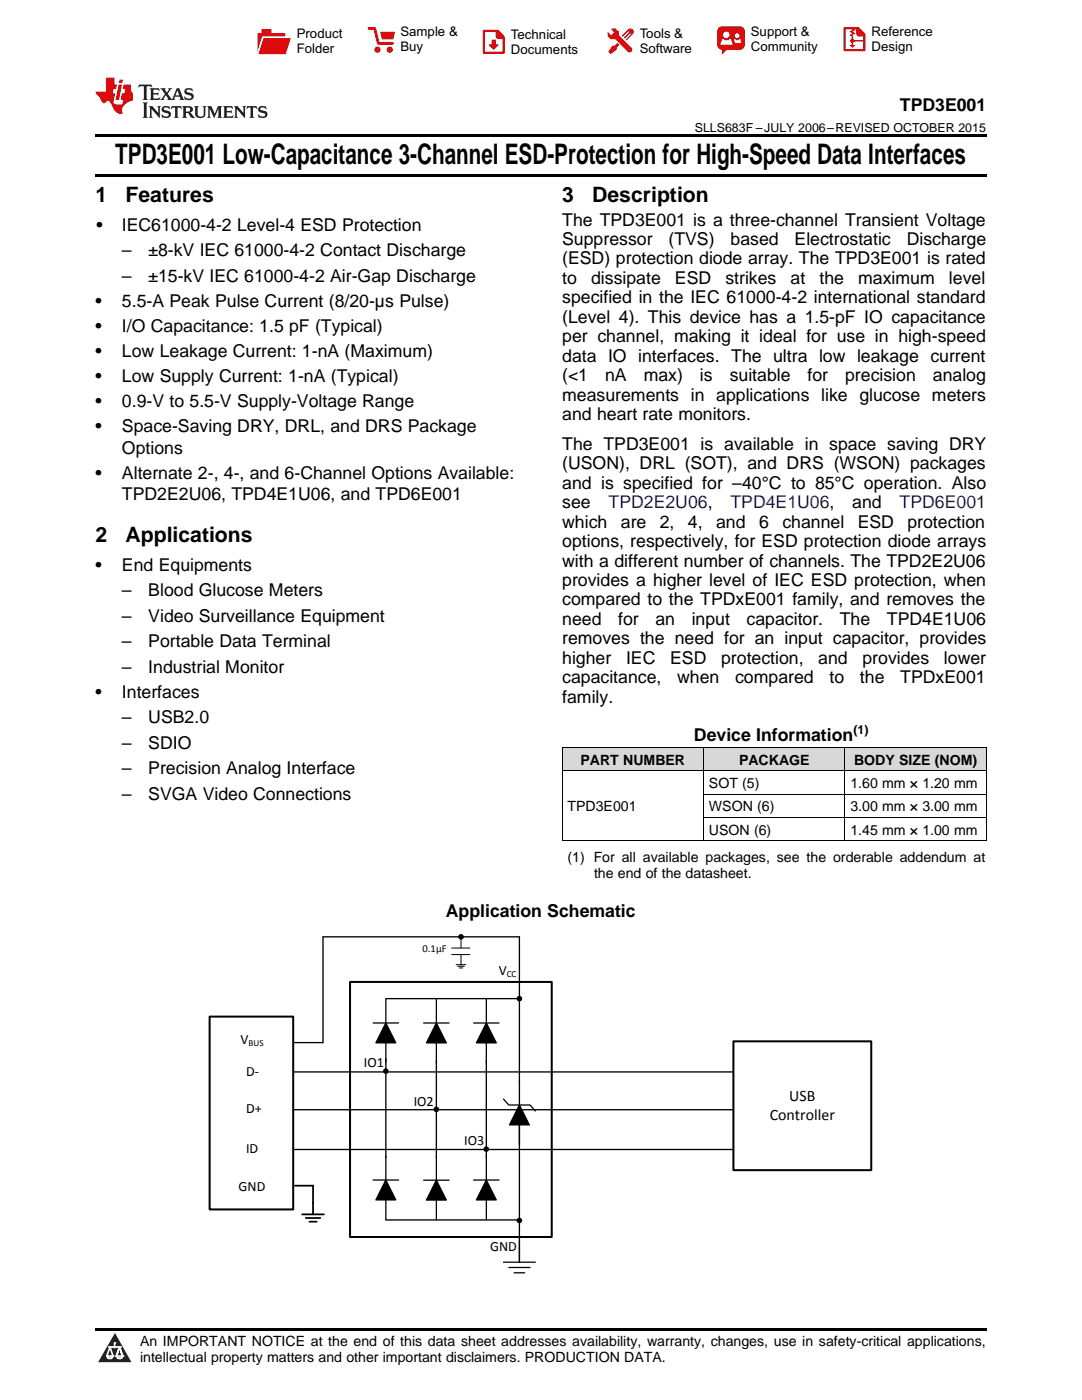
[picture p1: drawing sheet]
<svg xmlns="http://www.w3.org/2000/svg" width="216mm" height="279mm" viewBox="0 0 216 279" stroke-linecap="round" stroke-linejoin="round" font-family="sans-serif">
<defs><g id="words">
<text font-size="5.6" x="23" y="32.8">TPD3E001 Low-Capacitance 3-Channel ESD-Protection for High-Speed Data Interfaces</text>
<g font-size="4.2">
<text x="19" y="40.4">1</text>
<text x="25" y="40.4">Features</text>
<text x="112.2" y="40.4">3</text>
<text x="118.2" y="40.4">Description</text>
<text x="19" y="108.2">2</text>
<text x="25" y="108.2">Applications</text>
</g>
<g font-size="3.5">
<text x="179.6" y="22.2">TPD3E001</text>
<text x="19.2" y="46.1">•</text>
<text x="24.3" y="46.1">IEC61000-4-2 Level-4 ESD Protection</text>
<text x="112.2" y="45">The TPD3E001 is a three-channel Transient Voltage</text>
<text x="24.3" y="51.2">–</text>
<text x="29.6" y="51.2">±8-kV IEC 61000-4-2 Contact Discharge</text>
<text x="112.2" y="48.9">Suppressor</text>
<text x="112.2" y="52.8">(ESD) protection diode array. The TPD3E001 is rated</text>
<text x="133.4" y="48.9">(TVS)</text>
<text x="145.8" y="48.9">based</text>
<text x="158.6" y="48.9">Electrostatic</text>
<text x="180.9" y="48.9">Discharge</text>
<text x="24.3" y="56.2">–</text>
<text x="29.6" y="56.2">±15-kV IEC 61000-4-2 Air-Gap Discharge</text>
<text x="112.2" y="56.7">to</text>
<text x="117.9" y="56.7">dissipate</text>
<text x="134.7" y="56.7">ESD</text>
<text x="144.8" y="56.7">strikes</text>
<text x="157.8" y="56.7">at</text>
<text x="163.5" y="56.7">the</text>
<text x="171.2" y="56.7">maximum</text>
<text x="189.4" y="56.7">level</text>
<text x="19" y="61.2">•</text>
<text x="24.3" y="61.2">5.5-A Peak Pulse Current (8/20-µs Pulse)</text>
<text x="112.2" y="60.5">specified in the IEC 61000-4-2 international standard</text>
<text x="112.2" y="64.4">(Level 4). This device has a 1.5-pF IO capacitance</text>
<text x="19" y="66.3">•</text>
<text x="19" y="71.3">•</text>
<text x="24.3" y="66.3">I/O Capacitance: 1.5 pF (Typical)</text>
<text x="24.3" y="71.3">Low Leakage Current: 1-nA (Maximum)</text>
<text x="112.2" y="68.3">per channel, making it ideal for use in high-speed</text>
<text x="19" y="76.3">•</text>
<text x="24.3" y="76.3">Low Supply Current: 1-nA (Typical)</text>
<text x="112.2" y="72.2">data IO interfaces. The ultra low leakage current</text>
<text x="112.2" y="76.1">(&lt;1</text>
<text x="120.7" y="76.1">nA</text>
<text x="128.4" y="76.1">max)</text>
<text x="139.7" y="76.1">is</text>
<text x="145.6" y="76.1">suitable</text>
<text x="161.1" y="76.1">for</text>
<text x="168.6" y="76.1">precision</text>
<text x="186.1" y="76.1">analog</text>
<text x="19" y="81.3">•</text>
<text x="24.3" y="81.3">0.9-V to 5.5-V Supply-Voltage Range</text>
<text x="112.2" y="79.9">measurements in applications like glucose meters</text>
<text x="112.2" y="83.8">and heart rate monitors.</text>
<text x="19" y="86.3">•</text>
<text x="24.3" y="86.3">Space-Saving DRY, DRL, and DRS Package</text>
<text x="112.2" y="89.8">The TPD3E001 is available in space saving DRY</text>
<text x="19" y="95.5">•</text>
<text x="24.3" y="90.5">Options</text>
<text x="24.3" y="95.5">Alternate 2-, 4-, and 6-Channel Options Available:</text>
<text x="112.2" y="93.7">(USON), DRL (SOT), and DRS (WSON) packages</text>
<text x="24.3" y="99.8">TPD2E2U06, TPD4E1U06, and TPD6E001</text>
<text x="112.2" y="97.5">and is specified for –40°C to 85°C operation. Also</text>
<text x="112.2" y="101.4">see</text>
<text x="170.1" y="101.4">and</text>
<text x="112.2" y="105.3">which</text>
<text x="123.9" y="105.3">are</text>
<text x="131.7" y="105.3">2,</text>
<text x="137.3" y="105.3">4,</text>
<text x="142.9" y="105.3">and</text>
<text x="151.5" y="105.3">6</text>
<text x="156.1" y="105.3">channel</text>
<text x="171.1" y="105.3">ESD</text>
<text x="181.1" y="105.3">protection</text>
<text x="19" y="113.9">•</text>
<text x="24.3" y="113.9">End Equipments</text>
<text x="112.2" y="109.2">options, respectively, for ESD protection diode arrays</text>
<text x="112.2" y="113.1">with a different number of channels. The TPD2E2U06</text>
<text x="24.3" y="119">–</text>
<text x="29.6" y="119">Blood Glucose Meters</text>
<text x="112.2" y="116.9">provides a higher level of IEC ESD protection, when</text>
<text x="24.3" y="124.1">–</text>
<text x="29.6" y="124.1">Video Surveillance Equipment</text>
<text x="112.2" y="120.8">compared to the TPDxE001 family, and removes the</text>
<text x="112.2" y="124.7">need</text>
<text x="123.3" y="124.7">for</text>
<text x="130.8" y="124.7">an</text>
<text x="138" y="124.7">input</text>
<text x="149" y="124.7">capacitor.</text>
<text x="167.6" y="124.7">The</text>
<text x="177" y="124.7">TPD4E1U06</text>
<text x="24.3" y="129.2">–</text>
<text x="29.6" y="129.2">Portable Data Terminal</text>
<text x="112.2" y="128.6">removes the need for an input capacitor, provides</text>
<text x="24.3" y="134.2">–</text>
<text x="29.6" y="134.2">Industrial Monitor</text>
<text x="112.2" y="132.5">higher</text>
<text x="112.2" y="136.3">capacitance,</text>
<text x="124.9" y="132.5">IEC</text>
<text x="133.7" y="132.5">ESD</text>
<text x="135.1" y="136.3">when</text>
<text x="143.9" y="132.5">protection,</text>
<text x="146.7" y="136.3">compared</text>
<text x="163.3" y="132.5">and</text>
<text x="165.5" y="136.3">to</text>
<text x="171.6" y="136.3">the</text>
<text x="172.1" y="132.5">provides</text>
<text x="179.6" y="136.3">TPDxE001</text>
<text x="188.4" y="132.5">lower</text>
<text x="19" y="139.2">•</text>
<text x="24.3" y="139.2">Interfaces</text>
<text x="112.2" y="140.2">family.</text>
<text x="24.3" y="144.3">–</text>
<text x="24.3" y="149.4">–</text>
<text x="29.6" y="144.3">USB2.0</text>
<text x="29.6" y="149.4">SDIO</text>
<text x="138.5" y="148">Device Information</text>
<text x="24.3" y="154.5">–</text>
<text x="29.6" y="154.5">Precision Analog Interface</text>
<text x="24.3" y="159.6">–</text>
<text x="29.6" y="159.6">SVGA Video Connections</text>
<text x="89" y="183">Application Schematic</text>
</g>
<g font-size="3.5" fill="#0000c8">
<text x="121.4" y="101.4">TPD2E2U06,</text>
<text x="145.8" y="101.4">TPD4E1U06,</text>
<text x="179.5" y="101.4">TPD6E001</text>
</g>
<g font-size="3.2">
<text x="157.5" y="219.7">USB</text>
<text x="153.6" y="223.5">Controller</text>
</g>
<g font-size="2.8">
<text x="115.8" y="152.6">PART NUMBER</text>
<text x="147.5" y="152.6">PACKAGE</text>
<text x="170.4" y="152.6">BODY SIZE (NOM)</text>
<text x="113.2" y="161.9">TPD3E001</text>
<text x="141.5" y="157.3">SOT (5)</text>
<text x="141.5" y="161.9">WSON (6)</text>
<text x="169.7" y="157.3">1.60 mm × 1.20 mm</text>
<text x="169.7" y="161.9">3.00 mm × 3.00 mm</text>
<text x="141.5" y="166.6">USON (6)</text>
<text x="169.7" y="166.6">1.45 mm × 1.00 mm</text>
<text x="113.2" y="172.1">(1) For all available packages, see the orderable addendum at</text>
<text x="118.5" y="175.3">the end of the datasheet.</text>
<text x="99.5" y="194.6">V</text>
<text x="48" y="208.3">V</text>
<text x="49.1" y="214.7">D-</text>
<text x="72.6" y="212.9">IO1</text>
<text x="82.5" y="220.7">IO2</text>
<text x="49.1" y="222.2">D+</text>
<text x="49.1" y="230.1">ID</text>
<text x="92.6" y="228.5">IO3</text>
<text x="47.6" y="237.6">GND</text>
<text x="97.8" y="249.8">GND</text>
<text x="27.9" y="268.6">An IMPORTANT NOTICE at the end of this data sheet addresses availability, warranty, changes, use in safety-critical applications,</text>
<text x="27.9" y="271.8">intellectual property matters and other important disclaimers. PRODUCTION DATA.</text>
</g>
<g font-size="2.6">
<text x="59.2" y="7.6">Product</text>
<text x="59.2" y="10.6">Folder</text>
<text x="79.9" y="7.3">Sample &amp;</text>
<text x="79.9" y="10.2">Buy</text>
<text x="102" y="7.8">Technical</text>
<text x="102" y="10.8">Documents</text>
<text x="127.6" y="7.6">Tools &amp;</text>
<text x="127.6" y="10.6">Software</text>
<text x="149.8" y="7.2">Support &amp;</text>
<text x="149.8" y="10.2">Community</text>
<text x="173.9" y="7.3">Reference</text>
<text x="173.9" y="10.2">Design</text>
</g>
<g font-size="2.5">
<text x="138.6" y="26.3">SLLS683F –JULY 2006–REVISED OCTOBER 2015</text>
<text x="170.3" y="146.5">(1)</text>
</g>
<text font-size="2.1" x="84.3" y="189.9">0.1µF</text>
<g font-size="1.8">
<text x="101.1" y="195">CC</text>
<text x="49.6" y="208.7">BUS</text>
</g>
</g></defs>
<g fill="#d8d8d8">
<path d="M112.2 149.2h28.2v4.7h-28.2z"/>
<path d="M140.4 149.2h28.2v4.7h-28.2z"/>
<path d="M168.6 149.2h28.2v4.7h-28.2z"/>
</g>
<path d="M22.9 266l3.3 5.9h-6.6z" fill="#231f20"/>
<path d="M21.3 270.6h1.2l-.3 .5h-.3a.53 .53 0 0 1-.6-.5z" fill-rule="evenodd" fill="#fff"/>
<path d="M21.3 270.6h1.2l-.3 .5h-.3a.53 .53 0 0 1-.6-.5z" fill="none" stroke="#231f20" stroke-width=".33"/>
<path d="M21.3 270.6l1.2 .1-.3 .4h-.5z" fill="none" stroke="#fff" stroke-width=".33"/>
<path d="M22.9 268.9h.1" fill="none" stroke="#fff" stroke-width=".33"/>
<path d="M22.9 268v.9z" fill="#fff"/>
<path d="M22.9 268v.9z" fill="none" stroke="#fff" stroke-width=".33"/>
<circle cx="22.9" cy="268" r=".16" fill="#fff"/>
<path d="M21.8 268.8h.1" fill="none" stroke="#fff" stroke-width=".33"/>
<path d="M21.8 268.8h2.2z" fill="#fff"/>
<path d="M21.8 268.8h2.2z" fill="none" stroke="#fff" stroke-width=".33"/>
<circle cx="24" cy="268.8" r=".16" fill="#fff"/>
<path d="M23.2 270.6h.1" fill="none" stroke="#fff" stroke-width=".33"/>
<path d="M23.8 268.8l-.6 1.8z" fill="#fff"/>
<path d="M23.8 268.8l-.6 1.8z" fill="none" stroke="#fff" stroke-width=".33"/>
<path d="M23.8 268.8l.7 1.8z" fill="#fff"/>
<path d="M23.8 268.8l.7 1.8z" fill="none" stroke="#fff" stroke-width=".33"/>
<path d="M24.4 270.6h.1" fill="none" stroke="#fff" stroke-width=".33"/>
<circle cx="21.3" cy="270.6" r=".16" fill="#fff"/>
<path d="M22 268.8l-.7 1.8z" fill="#fff"/>
<path d="M22 268.8l-.7 1.8z" fill="none" stroke="#fff" stroke-width=".33"/>
<path d="M22 268.8l.5 1.8z" fill="#fff"/>
<path d="M22 268.8l.5 1.8z" fill="none" stroke="#fff" stroke-width=".33"/>
<circle cx="22.5" cy="270.6" r=".16" fill="#fff"/>
<path d="M23.3 270.6h1.2a.63 .63 0 0 1-.6 .5 .63 .63 0 0 1-.6-.5z" fill-rule="evenodd" fill="#fff"/>
<path d="M23.3 270.6h1.2a.63 .63 0 0 1-.6 .5 .63 .63 0 0 1-.6-.5z" fill="none" stroke="#231f20" stroke-width=".33"/>
<path d="M23.3 270.6h1.2l-.4 .5h-.5z" fill="none" stroke="#fff" stroke-width=".33"/>
<path d="M23.2 270.6h.1" fill="none" stroke="#fff" stroke-width=".33"/>
<circle cx="24.5" cy="270.6" r=".16" fill="#fff"/>
<path d="M19 34.8h177.8v.5h-177.8zM19 26.8h177.8v.6h-177.8zM112.2 167.8l.1 .1zM168.5 167.8l.1 .1zM196.7 167.8l.1 .1zM19 265.1h177.8v.5h-177.8z" fill="#000"/>
<g fill="none" stroke="#000" stroke-width=".25">
<path d="M77 199.4v12.7M87.1 199.4v12.7M97 199.4v12.7M74.4 204.2h5.1M77 204.2l2 3.9h-4zM84.5 204.2h5.1M87.1 204.2l2 3.9h-4zM94.5 204.2h5.1M97 204.2l2 3.9h-3.9zM100.5 219.3l1 1.2h4.3l1 1.2M74.4 235.5h5.1M77 235.5l2 4h-4z"/>
<path d="M77 230.7v12.7M84.5 235.5h5.1M87.1 235.5l2 4h-4zM87.1 230.8v12.7M94.5 235.5h5.1M97 235.5l2 4h-3.9zM97 230.7v12.7M103.6 220.5l2 4h-3.9zM100.5 251.9h6.3M101.5 253h4.3M102.6 254h2.1M103.6 247.7v4.2"/>
</g>
<g fill="#000">
<path d="M77 204.2l2 3.9h-4z" fill-rule="evenodd"/>
<path d="M87.1 204.2l2 3.9h-4z" fill-rule="evenodd"/>
<path d="M97 204.2l2 3.9h-3.9z" fill-rule="evenodd"/>
<path d="M77 235.5l2 4h-4z" fill-rule="evenodd"/>
<path d="M87.1 235.5l2 4h-4z" fill-rule="evenodd"/>
<path d="M97 235.5l2 4h-3.9z" fill-rule="evenodd"/>
<path d="M103.6 220.5l2 4h-3.9z" fill-rule="evenodd"/>
<circle cx="92" cy="187" r=".56"/>
<circle cx="103.6" cy="199.3" r=".56"/>
<circle cx="77" cy="213.8" r=".56"/>
<circle cx="87.1" cy="221.4" r=".56"/>
<circle cx="97" cy="229.3" r=".56"/>
<circle cx="103.6" cy="243.6" r=".56"/>
</g>
<path d="M77 199.3h26.7M103.6 187h-39.1v21.1h-6M103.6 187v64.6M58.5 213.9h87.7M77 211.2v19.8M87.1 211.7v19.3M97 211.7v19.3M58.5 221.5h87.7M58.8 229.4h87.4M77 243.5h26.7" fill="none" stroke="#000" stroke-width=".26"/>
<path d="M58.8 236.6h3.7M62.5 236.6v5.8M60.3 242.4h4.3M61 243.1h2.9M61.7 243.8h1.5" fill="none" stroke="#000" stroke-width=".35"/>
<path d="M69.8 196h40.3v50.9h-40.3zM41.8 202.9h16.7v38.5h-16.7zM146.3 207.8h27.5v25.7h-27.5z" fill="none" stroke="#000" stroke-width=".4"/>
<g fill="none" stroke="#000" stroke-width=".2">
<path d="M112.2 153.8h84.6M112.2 149.2h84.6M112.2 149.2v18.7M140.4 149.2v18.7M140.4 158.5h56.4M168.6 149.2v18.7M196.8 149.2v18.7M112.2 167.8h84.6M140.4 163.1h56.4M90.1 190.5h3.6M90.1 189.2h3.6M91 192.5h2"/>
<path d="M91.3 192.8h1.3M91.7 193.2h.6M92 187.1v2.1M92 190.6v1.9"/>
</g>
<path d="M27.7 16.9l-.1 .6 .6-.3h.5v.2v2.2l-.2 .4h1l-.2-.4v-2.2v-.2h.5l.6 .3-.2-.6zM29.9 17.6l.2 .4v1.6l-.2 .4h1.9l.1-.6a1.09 1.09 0 0 1-1.3 .1v-.6h.6l.4 .2v-.7l-.2 .2h-.8v-.6l.2-.1a1.01 1.01 0 0 1 1 .3l-.1-.6zM32 17.6l.9 1.2-1 1.2h.9l-.2-.3 .5-.7 .5 .7-.3 .3h1.7l-.2-.3 .1-.4h1l.1 .4-.2 .3h1l-.3-.4-.7-2h-.5l-1 2.2-.8-1.1 .9-1.1h-.9l.2 .2-.4 .7-.4-.7 .2-.2zM35.4 18l.4 1h-.8zM37 17.7a.66 .66 0 0 0-.2 .8 .66 .66 0 0 0 .6 .4l.7 .2 .1 .2a.8 .8 0 0 1-.7 .4 .8 .8 0 0 1-.7-.5l.1 .8 .2-.2a.94 .94 0 0 0 1.1 .1 .94 .94 0 0 0 .4-.9 1.48 1.48 0 0 0-1.3-.6v-.4a1.1 1.1 0 0 1 1.2 .2l-.2-.6-.2 .1-.5-.1zM28.5 20.4l.2 .4v2.3l-.2 .4h1l-.2-.4v-2.3l.2-.4zM29.7 21.2l.2 .4v1.5l-.2 .4h.8l-.3-.4 .1-1.3 1.6 1.8v-2l.2-.4h-.7l.2 .2v1.1l-1.2-1.3zM32.5 21.3a.66 .66 0 0 0-.2 .8 .66 .66 0 0 0 .6 .4l.6 .2 .2 .2a.8 .8 0 0 1-.8 .4 .8 .8 0 0 1-.7-.5l.2 .7 .2-.1a.94 .94 0 0 0 1 .1 .94 .94 0 0 0 .5-1 1.47 1.47 0 0 0-1.3-.6l-.1-.3a1.1 1.1 0 0 1 1.3 .2l-.2-.6-.2 .1-.5-.2zM34.3 21.2l-.2 .6a.64 .64 0 0 1 .8-.3v1.6l-.2 .4h1l-.3-.4 .1-1.6a.66 .66 0 0 1 .8 .3l-.2-.6zM36.3 21.2l.3 .4v1.5l-.3 .4h1l-.2-.2v-.7h.5l.1 .1a.8 .8 0 0 0 1.2 .7l-1-1a.62 .62 0 0 0 .6-.5 .62 .62 0 0 0-.6-.7zM37.1 21.5h.1a.48 .48 0 0 1 .6 0 .48 .48 0 0 1 .1 .6l-.2 .1-.6 .1zM38.7 21.2l.2 .2a2.29 2.29 0 0 0 .4 2 1.05 1.05 0 0 0 1.7-.7v-1.3l.2-.2h-.8l.2 .4v1.1a.61 .61 0 0 1-.6 .6 .61 .61 0 0 1-.6-.6v-1.1l.3-.4zM41.3 21.2l.3 .4v1.5l-.3 .4h.8l-.2-.4v-1.4l.8 1.9 .9-1.9v1.4l-.2 .4h.9l-.2-.4v-1.5l.2-.4h-.8l-.7 1.5-.6-1.5zM44.5 21.2l.2 .4v1.5l-.2 .4h1.9l.2-.6a1.1 1.1 0 0 1-1.4 .2v-.7h.6l.4 .2v-.6l-.2 .1-.8 .1v-.6l.2-.1a1.02 1.02 0 0 1 1.1 .2l-.2-.5zM46.7 21.2l.2 .4v1.5l-.2 .4h.8l-.3-.4 .1-1.3 1.6 1.8v-2l.2-.4h-.7l.2 .2v1.1l-1.2-1.3zM49.3 21.2l-.1 .6a.64 .64 0 0 1 .8-.3v1.6l-.3 .4h1l-.2-.4v-1.6a.66 .66 0 0 1 .8 .3l-.1-.6zM51.7 21.3a.66 .66 0 0 0-.2 .7 .66 .66 0 0 0 .7 .5l.6 .2 .1 .2a.8 .8 0 0 1-.7 .4 .8 .8 0 0 1-.7-.5l.1 .7 .2-.1a.94 .94 0 0 0 1.1 .1 .94 .94 0 0 0 .4-1 1.48 1.48 0 0 0-1.2-.6l-.1-.3a1.1 1.1 0 0 1 1.2 .2l-.2-.6-.1 .1-.6-.2z" fill="#231f20"/>
<path d="M21.1 15.5v2.8h-2v.4l.9 .9a.96 .96 0 0 0 1 1 .59 .59 0 0 1 .5-.4 .59 .59 0 0 1 .5 .3l.4 .8a1.61 1.61 0 0 0 2.1 1.3 1.63 1.63 0 0 1 1.1-2.2l.9-.3v-1.5a1.6 1.6 0 0 1-.4-1.7h-1.4l-.2 .9h.5l-.2 .8h-.5l-.2 1v.3h.5l-.2 .9h-.7a.74 .74 0 0 1-1-.6l.3-1.6h-.5l.2-.8h.5l.1-.9h-.4v-1.4zM23.7 16.9l-.7 3h.8l.6-3zM23.8 15.9l-.1 .7h.7l.2-.7z" fill="#ee1d23"/>
<g fill="#d60000">
<path d="M52.2 5.8h2v.8h2.7v4.2h-5.5v-4.2h.8z" fill-rule="evenodd"/>
<path d="M52.5 7.5h5.6l-1.1 3.3h-5.6z" fill-rule="evenodd"/>
</g>
<path d="M52.4 7.4h5.7v.1h-5.6l-1.1 3.3z" fill-rule="evenodd" fill="#fff"/>
<path d="M52.4 7.4h5.7v.1h-5.6l-1.1 3.3z" fill="none" stroke="#fff" stroke-width=".2"/>
<path d="M73.6 5.7h1.2l.7 2.9h2.8" fill="none" stroke="#d60000" stroke-width=".55"/>
<g fill="#d60000">
<path d="M75.9 6.3h2.9l-.3 1.6h-2.3z" fill-rule="evenodd"/>
<circle cx="75.3" cy="9.9" r=".62"/>
<circle cx="77.8" cy="9.9" r=".62"/>
</g>
<path d="M96.6 6.2h2.7l1.2 1.2v3.1h-3.9z" fill="none" stroke="#d60000" stroke-width=".44"/>
<g fill="#d60000">
<path d="M98.1 7.9h.8v1h.6l-1 1.1-.9-1v-.1h.5z" fill-rule="evenodd"/>
<path d="M98.9 6.2h.4l1.2 1.2v.4h-1.2l-.4-.4z" fill-rule="evenodd"/>
<path d="M122 5.7h.8l.6 .6 .1 .7 2.5 2.5-.7 .8-2.4-2.3-1.1-.2-.6-.6v-.8l.8 .6 .4-.4v-.2l-.4-.5z" fill-rule="evenodd"/>
<path d="M122.2 9.1h.5l.5-.5 .4 .4-.5 .5-.1 .4-1.2 .9-.4-.5z" fill-rule="evenodd"/>
<path d="M125.3 5.9a.67 .67 0 0 1 1 0 .67 .67 0 0 1 0 .9z" fill-rule="evenodd"/>
<path d="M125.3 5.9l1 .9-1.2 1.2h-.2v-.2l.9-.9 .1-.2h-.2l-1 1h-.2v-.2l1-1v-.2h-.2l-1 1h-.2v-.2z" fill-rule="evenodd"/>
<circle cx="125.6" cy="9.9" r=".54"/>
</g>
<path d="M123.4 6.3l-.1 .7" fill="none" stroke="#d60000" stroke-width=".2"/>
<g fill="#d60000">
<path d="M143.4 5.5l.7-.2h3.6a.95 .95 0 0 1 .9 .9v2.8a.95 .95 0 0 1-.9 .9h-3.6a.95 .95 0 0 1-1-.9v-2.8z" fill-rule="evenodd"/>
<path d="M144 9.9h1l-.8 .9h-.2z" fill-rule="evenodd"/>
</g>
<g fill="#fff">
<path d="M146.6 8.6h1.3z"/>
<path d="M144.1 7.8h.3l.1 .2h.8l.2-.2h.3l.4 1.1h-2.5z" fill-rule="evenodd"/>
<path d="M146.5 7.8h.2l.2 .2h.5l.1-.2h.2l.2 .8h-1.3z" fill-rule="evenodd"/>
<circle cx="144.9" cy="6.9" r=".65"/>
<circle cx="147.1" cy="7.1" r=".48"/>
</g>
<path d="M168.5 5.6h2.7l1.3 1.3v3.1h-4z" fill="none" stroke="#d60000" stroke-width=".44"/>
<path d="M170.1 7.3v1.8M170.1 8.1h2.3" fill="none" stroke="#d60000" stroke-width=".3"/>
<g fill="#d60000">
<path d="M170.9 5.6h.3l1.3 1.3v.4h-1.1l-.5-.6z" fill-rule="evenodd"/>
<circle cx="170.1" cy="8.1" r=".42"/>
<circle cx="171.4" cy="6.7" r=".55"/>
</g>
<g fill="#d60000">
<path d="M169.5 9h1.2l-.6 .5z"/>
<path d="M169.8 5.8h.6l.3 .2-.6 .3 .6 .4-.7 .3 .2 .3h-.2l-.5-.3 .6-.3-.6-.4 .6-.3z"/>
</g>
<use href="#words"/>
</svg>
